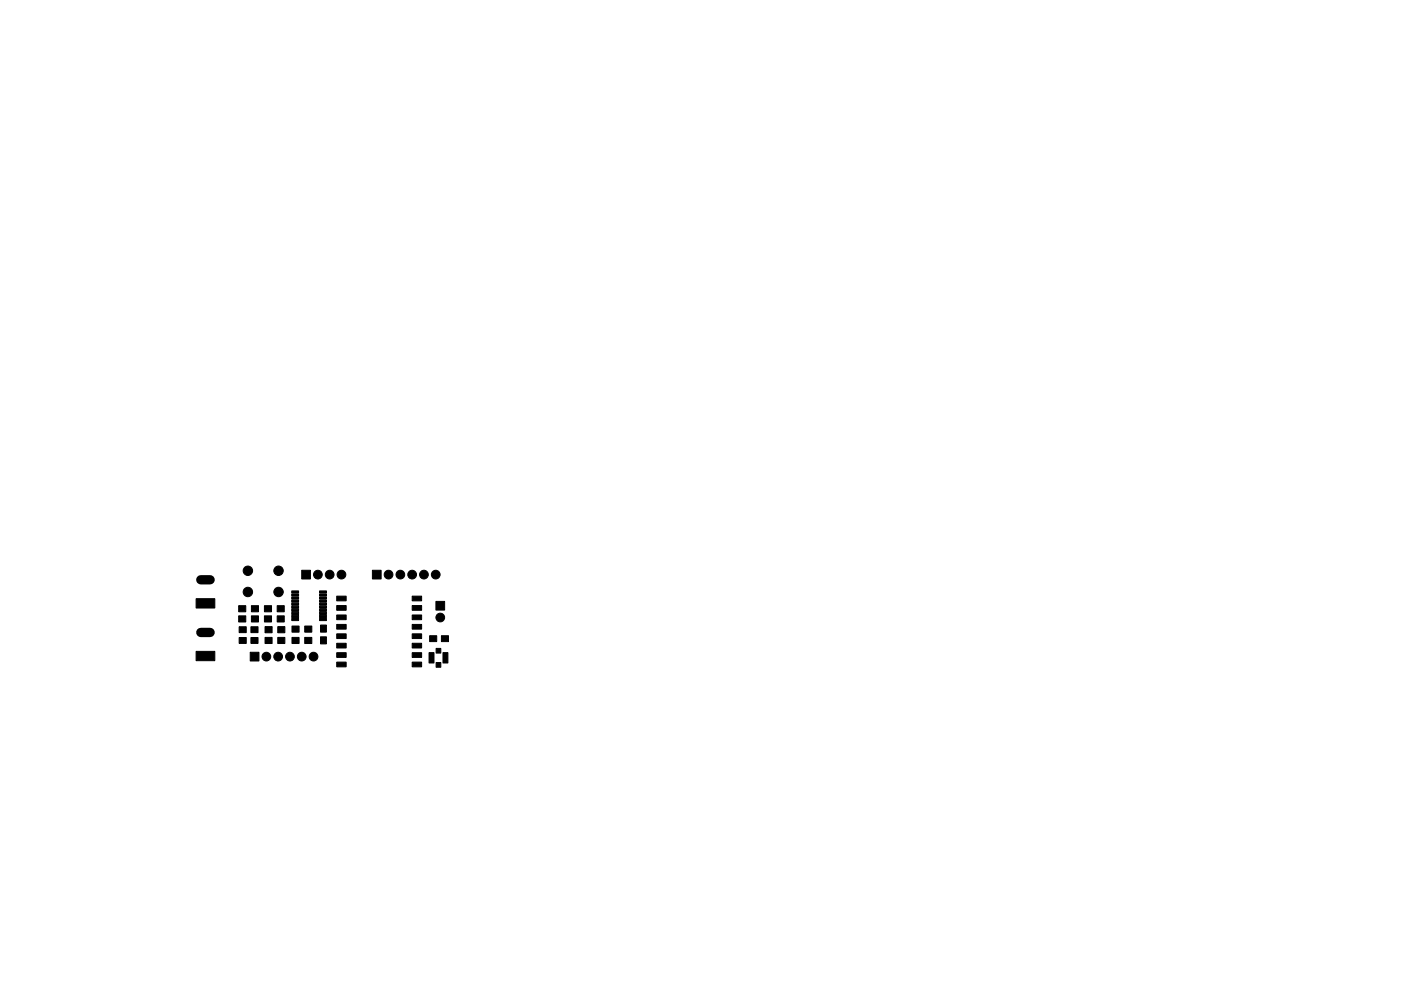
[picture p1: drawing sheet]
<svg xmlns="http://www.w3.org/2000/svg" width="297mm" height="210mm" viewBox="0 0 297 210" stroke-linecap="round" stroke-linejoin="round" font-family="sans-serif">
<path d="M42.6 123h2M42.6 134.2h2" fill="none" stroke="#000" stroke-width="2"/>
<g fill="#000" stroke="#000" stroke-width=".21">
<path d="M41.6 127h3.9v2h-3.9zM50.6 130.7h1.5v1.3h-1.5zM50.6 128.5h1.5v1.3h-1.5zM50.7 135.3h1.5v1.2h-1.5zM50.7 133h1.5v1.2h-1.5zM53.2 135.3h1.5v1.2h-1.5zM53.2 133h1.5v1.2h-1.5zM53.3 130.7h1.5v1.3h-1.5zM53.3 128.5h1.5v1.3h-1.5zM56.1 130.7h1.5v1.3h-1.5zM56.2 135.2h1.5v1.3h-1.5zM56.2 132.9h1.5v1.3h-1.5z"/>
<path d="M56.1 128.5h1.5v1.3h-1.5zM58.8 130.7h1.5v1.3h-1.5zM58.9 135.2h1.5v1.3h-1.5zM58.9 132.9h1.5v1.3h-1.5zM58.8 128.5h1.5v1.3h-1.5zM61.9 131.2h1.4v.5h-1.4zM61.9 130.6h1.4v.4h-1.4zM61.9 129.9h1.4v.5h-1.4zM61.9 129.3h1.4v.4h-1.4zM61.9 128.6h1.4v.5h-1.4zM61.9 128h1.4v.4h-1.4zM61.9 127.3h1.4v.5h-1.4z"/>
<path d="M61.9 126.7h1.4v.4h-1.4zM61.9 126h1.4v.5h-1.4zM61.9 125.4h1.4v.4h-1.4zM61.9 135.2h1.5v1.3h-1.5zM61.9 132.8h1.5v1.3h-1.5zM64 121h1.8v1.8h-1.8zM64.6 135.2h1.5v1.3h-1.5zM64.6 132.8h1.5v1.3h-1.5zM67.8 125.4h1.4v.4h-1.4zM67.8 126h1.4v.5h-1.4zM67.8 126.7h1.4v.4h-1.4zM67.8 127.3h1.4v.5h-1.4z"/>
<path d="M67.8 128h1.4v.4h-1.4zM67.8 128.6h1.4v.5h-1.4zM67.8 129.3h1.4v.4h-1.4zM67.8 129.9h1.4v.5h-1.4zM67.8 130.6h1.4v.4h-1.4zM67.8 131.2h1.4v.5h-1.4zM68 132.6h1.2v1.5h-1.2zM68 135.1h1.2v1.5h-1.2zM71.4 138.5h2v1h-2zM71.4 136.5h2v1h-2zM71.4 134.5h2v1h-2zM71.4 132.5h2v1h-2z"/>
<path d="M71.4 130.5h2v1h-2zM71.4 128.5h2v1h-2zM71.4 126.5h2v1h-2zM79 121h1.8v1.8h-1.8zM87.4 126.5h2v1h-2zM87.4 128.5h2v1h-2zM87.4 130.5h2v1h-2zM87.4 132.5h2v1h-2zM87.4 134.5h2v1h-2zM87.4 136.5h2v1h-2zM87.4 138.5h2v1h-2zM91.1 134.9h1.5v1.2h-1.5z"/>
<path d="M92.4 127.6h1.9v1.8h-1.9zM92.5 137.6h1v1h-1zM93.6 134.9h1.5v1.2h-1.5zM41.6 138.2h3.9v2h-3.9zM53 138.4h1.9v1.8h-1.9zM71.4 140.5h2v1h-2zM87.4 140.5h2v1h-2zM91 138.5h1v2.2h-1zM92.5 140.6h1v1h-1zM93.9 138.5h1.1v2.2h-1.1z"/>
<circle cx="52.6" cy="125.6" r="1"/>
<circle cx="52.6" cy="121.1" r="1"/>
<circle cx="56.5" cy="139.3" r=".92"/>
<circle cx="59" cy="139.3" r=".92"/>
<circle cx="59.1" cy="125.6" r="1"/>
<circle cx="59.1" cy="121.1" r="1"/>
<circle cx="61.5" cy="139.3" r=".92"/>
<circle cx="64" cy="139.3" r=".93"/>
<circle cx="66.5" cy="139.3" r=".92"/>
<circle cx="67.4" cy="121.9" r=".92"/>
<circle cx="69.9" cy="121.9" r=".92"/>
<circle cx="72.4" cy="121.9" r=".92"/>
<circle cx="82.4" cy="121.9" r=".92"/>
<circle cx="84.9" cy="121.9" r=".92"/>
<circle cx="87.4" cy="121.9" r=".92"/>
<circle cx="89.9" cy="121.9" r=".93"/>
<circle cx="92.4" cy="121.9" r=".92"/>
<circle cx="93.3" cy="131" r=".92"/>
</g>
</svg>
